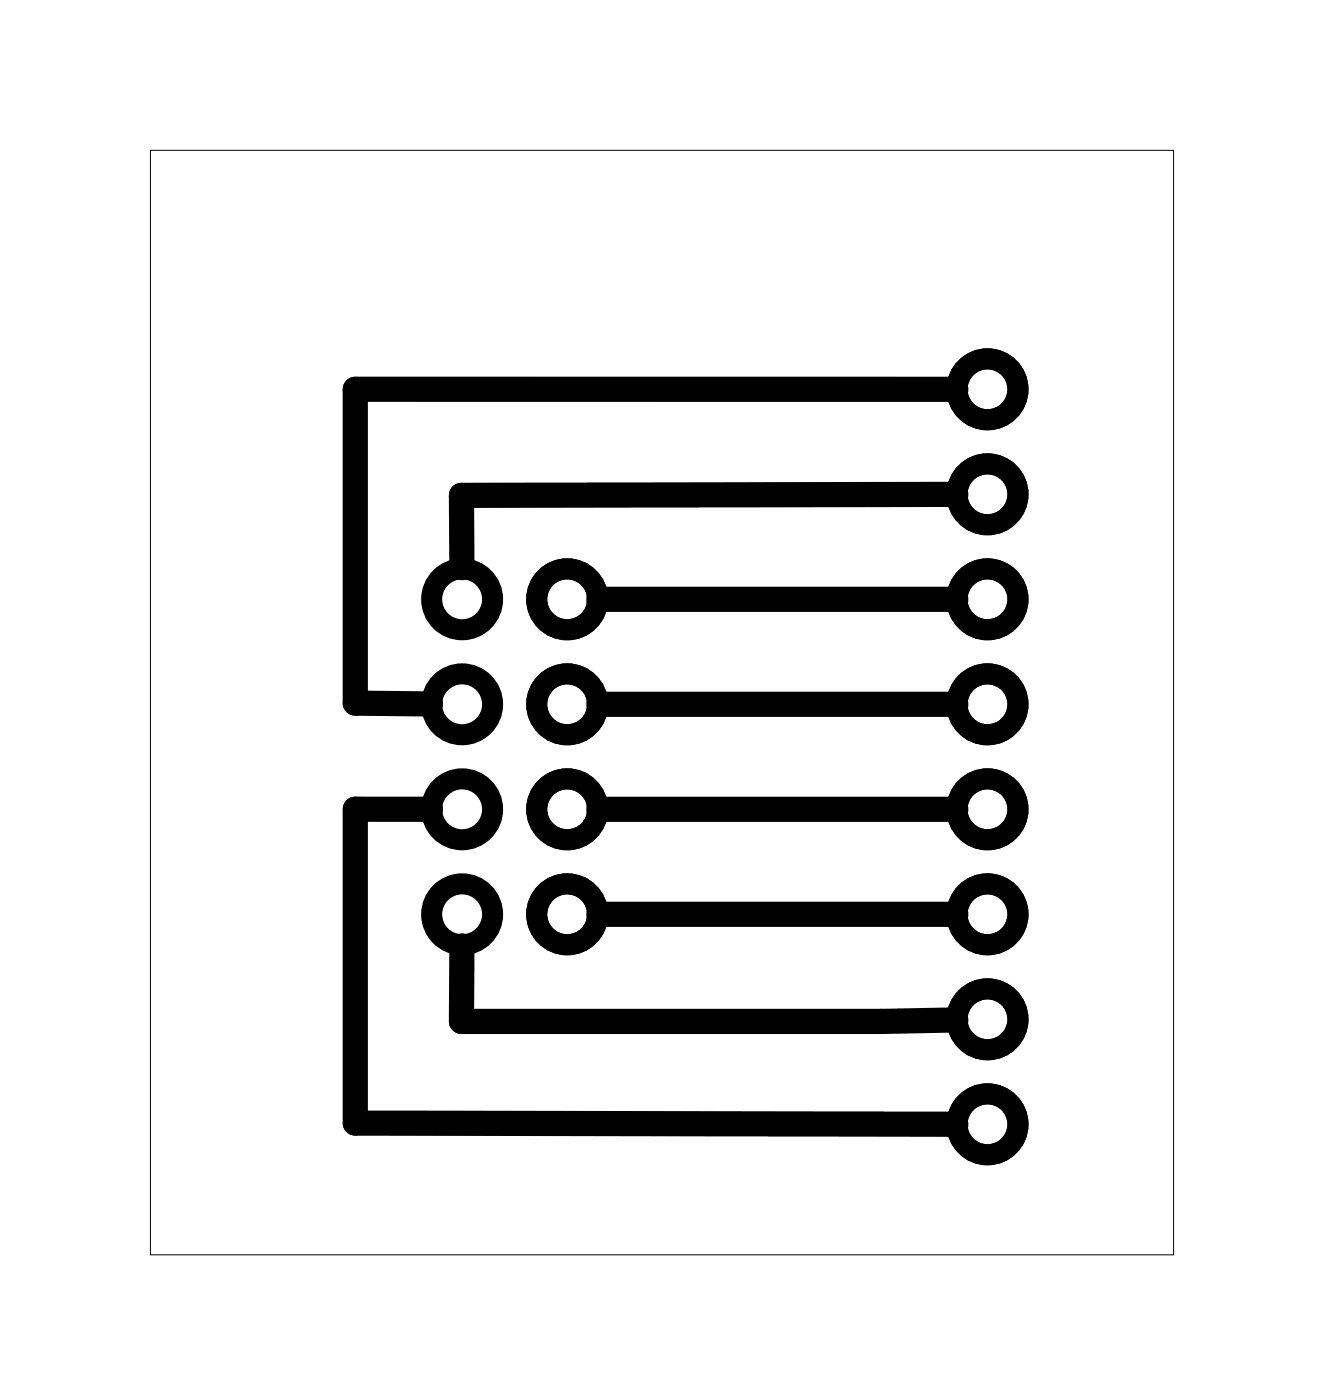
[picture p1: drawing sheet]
<svg xmlns="http://www.w3.org/2000/svg" width="32mm" height="34mm" viewBox="0 0 32 34" stroke-linecap="round" stroke-linejoin="round" font-family="sans-serif">
<path d="M3.6 3.6h24.8v26.8h-24.8z" fill="none" stroke="#000" stroke-width=".02"/>
<g fill="none" stroke="#000" stroke-width=".51">
<circle cx="11.2" cy="19.6" r=".74"/>
<circle cx="11.2" cy="14.5" r=".74"/>
<circle cx="11.2" cy="17" r=".74"/>
<circle cx="13.7" cy="19.6" r=".74"/>
<circle cx="13.7" cy="14.5" r=".74"/>
<circle cx="13.7" cy="17" r=".74"/>
<circle cx="23.9" cy="12" r=".74"/>
<circle cx="23.9" cy="9.4" r=".74"/>
<circle cx="23.9" cy="17" r=".74"/>
<circle cx="23.9" cy="14.5" r=".74"/>
<circle cx="23.9" cy="19.6" r=".74"/>
<circle cx="11.2" cy="22.1" r=".74"/>
<circle cx="13.7" cy="22.1" r=".74"/>
<circle cx="23.9" cy="24.7" r=".74"/>
<circle cx="23.9" cy="22.1" r=".74"/>
<circle cx="23.9" cy="27.2" r=".74"/>
</g>
<path d="M10.4 19.6h-1.8v7.6h14.5M14.5 14.5h8.6M14.5 17h8.6M14.5 19.6h8.6M23.1 12h-11.9v1.7M23.1 9.4h-14.5v7.6h1.8M11.2 22.9v1.8h11.9M14.5 22.1h8.6" fill="none" stroke="#000" stroke-width=".61"/>
</svg>
